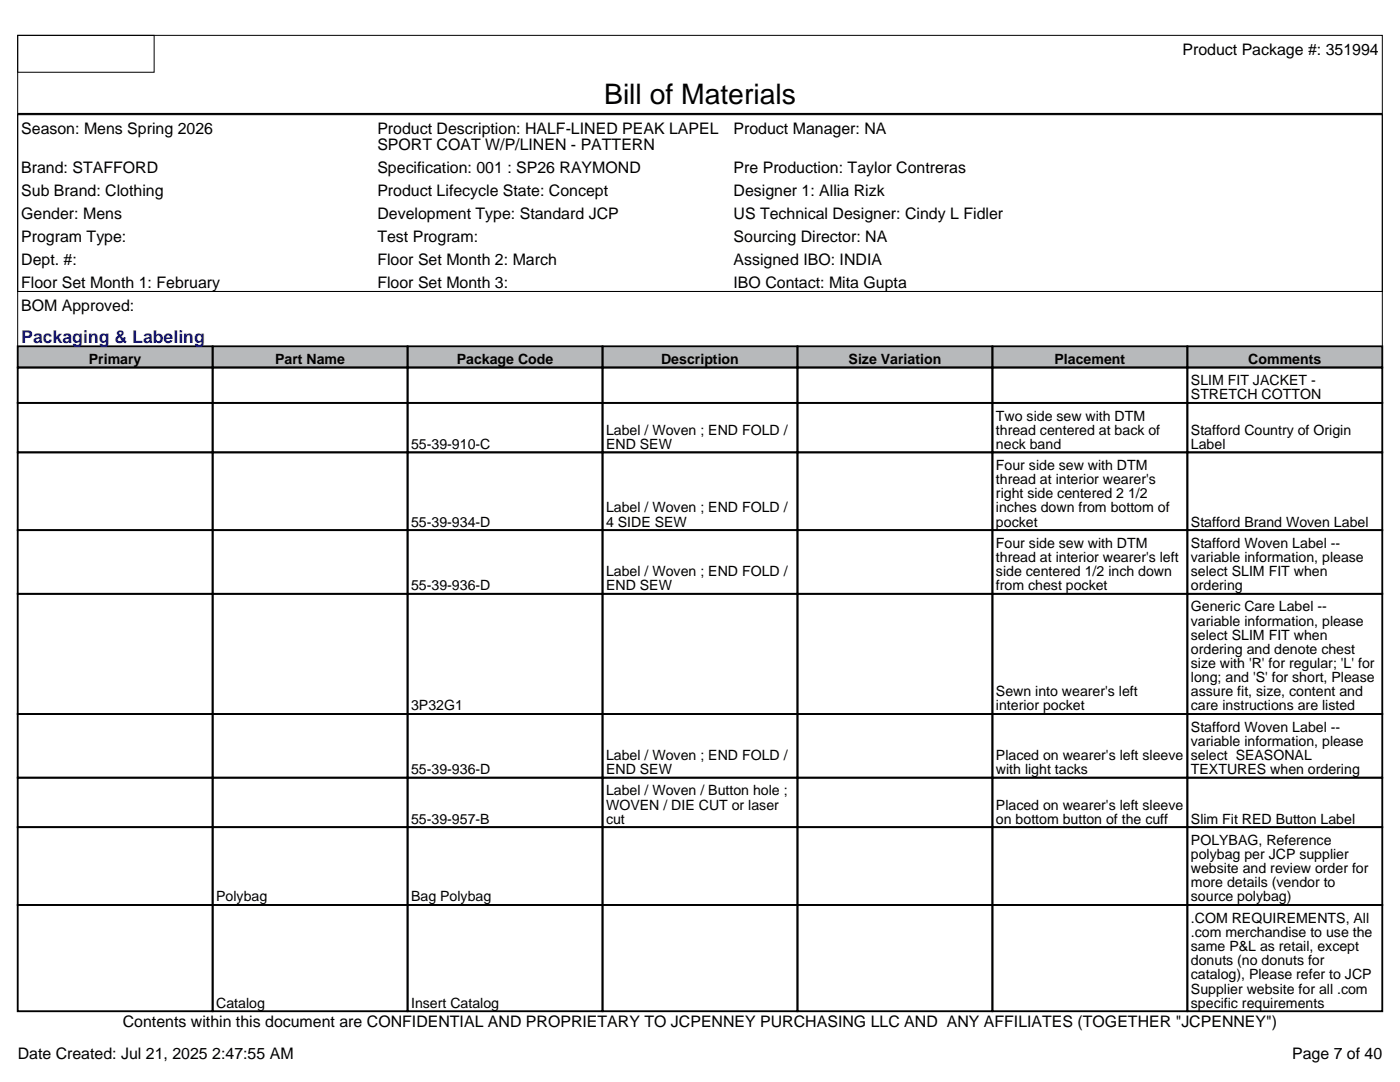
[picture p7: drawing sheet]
<svg xmlns="http://www.w3.org/2000/svg" width="279mm" height="216mm" viewBox="0 0 279 216" stroke-linecap="round" stroke-linejoin="round" font-family="sans-serif">
<defs><g id="words">
<text font-size="5.6" x="120.6" y="20.8">Bill of Materials</text>
<text font-size="3.5" fill="#00f" x="4.2" y="68.4">Packaging &amp; Labeling</text>
<g font-size="3.2">
<text x="236" y="10.9">Product Package #: 351994</text>
<text x="4.2" y="26.8">Season: Mens Spring 2026</text>
<text x="75.3" y="26.8">Product Description: HALF-LINED PEAK LAPEL</text>
<text x="75.3" y="29.9">SPORT COAT W/P/LINEN - PATTERN</text>
<text x="146.4" y="26.8">Product Manager: NA</text>
<text x="4.2" y="34.5">Brand: STAFFORD</text>
<text x="75.3" y="34.5">Specification: 001 : SP26 RAYMOND</text>
<text x="146.4" y="34.5">Pre Production: Taylor Contreras</text>
<text x="4.2" y="39.1">Sub Brand: Clothing</text>
<text x="75.3" y="39.1">Product Lifecycle State: Concept</text>
<text x="146.4" y="39.1">Designer 1: Allia Rizk</text>
<text x="4.2" y="43.7">Gender: Mens</text>
<text x="75.3" y="43.7">Development Type: Standard JCP</text>
<text x="146.4" y="43.7">US Technical Designer: Cindy L Fidler</text>
<text x="4.2" y="48.3">Program Type:</text>
<text x="4.2" y="52.9">Dept. #:</text>
<text x="75.3" y="48.3">Test Program:</text>
<text x="75.3" y="52.9">Floor Set Month 2: March</text>
<text x="146.4" y="48.3">Sourcing Director: NA</text>
<text x="146.4" y="52.9">Assigned IBO: INDIA</text>
<text x="4.2" y="57.5">Floor Set Month 1: February</text>
<text x="75.3" y="57.5">Floor Set Month 3:</text>
<text x="146.4" y="57.5">IBO Contact: Mita Gupta</text>
<text x="4.2" y="62">BOM Approved:</text>
<text x="24.5" y="205">Contents within this document are CONFIDENTIAL AND PROPRIETARY TO JCPENNEY PURCHASING LLC AND ANY AFFILIATES (TOGETHER &quot;JCPENNEY&quot;)</text>
<text x="3.5" y="211.3">Date Created: Jul 21, 2025 2:47:55 AM</text>
<text x="257.9" y="211.3">Page 7 of 40</text>
</g>
<g font-size="2.8">
<text x="17.7" y="72.6">Primary</text>
<text x="54.9" y="72.6">Part Name</text>
<text x="91.1" y="72.6">Package Code</text>
<text x="131.9" y="72.6">Description</text>
<text x="169.4" y="72.6">Size Variation</text>
<text x="210.5" y="72.6">Placement</text>
<text x="237.7" y="76.9">SLIM FIT JACKET -</text>
<text x="249.1" y="72.6">Comments</text>
<text x="198.8" y="83.9">Two side sew with DTM</text>
<text x="237.7" y="79.7">STRETCH COTTON</text>
<text x="82" y="89.6">55-39-910-C</text>
<text x="121" y="86.7">Label / Woven ; END FOLD /</text>
<text x="121" y="89.6">END SEW</text>
<text x="198.8" y="86.7">thread centered at back of</text>
<text x="198.8" y="89.6">neck band</text>
<text x="237.7" y="86.7">Stafford Country of Origin</text>
<text x="237.7" y="89.6">Label</text>
<text x="198.8" y="93.8">Four side sew with DTM</text>
<text x="198.8" y="96.6">thread at interior wearer's</text>
<text x="198.8" y="99.4">right side centered 2 1/2</text>
<text x="82" y="105.1">55-39-934-D</text>
<text x="121" y="102.3">Label / Woven ; END FOLD /</text>
<text x="121" y="105.1">4 SIDE SEW</text>
<text x="198.8" y="102.3">inches down from bottom of</text>
<text x="198.8" y="105.1">pocket</text>
<text x="237.7" y="105.1">Stafford Brand Woven Label</text>
<text x="198.8" y="109.3">Four side sew with DTM</text>
<text x="198.8" y="112.1">thread at interior wearer's left</text>
<text x="237.7" y="109.3">Stafford Woven Label --</text>
<text x="237.7" y="112.1">variable information, please</text>
<text x="82" y="117.8">55-39-936-D</text>
<text x="121" y="115">Label / Woven ; END FOLD /</text>
<text x="121" y="117.8">END SEW</text>
<text x="198.8" y="115">side centered 1/2 inch down</text>
<text x="198.8" y="117.8">from chest pocket</text>
<text x="237.7" y="115">select SLIM FIT when</text>
<text x="237.7" y="117.8">ordering</text>
<text x="237.7" y="122">Generic Care Label --</text>
<text x="237.7" y="124.8">variable information, please</text>
<text x="237.7" y="127.7">select SLIM FIT when</text>
<text x="237.7" y="130.5">ordering and denote chest</text>
<text x="237.7" y="133.3">size with 'R' for regular; 'L' for</text>
<text x="237.7" y="136.1">long; and 'S' for short, Please</text>
<text x="82" y="141.8">3P32G1</text>
<text x="198.8" y="138.9">Sewn into wearer's left</text>
<text x="198.8" y="141.8">interior pocket</text>
<text x="237.7" y="138.9">assure fit, size, content and</text>
<text x="237.7" y="141.8">care instructions are listed</text>
<text x="237.7" y="146">Stafford Woven Label --</text>
<text x="237.7" y="148.8">variable information, please</text>
<text x="82" y="154.5">55-39-936-D</text>
<text x="121" y="151.6">Label / Woven ; END FOLD /</text>
<text x="121" y="154.5">END SEW</text>
<text x="198.8" y="151.6">Placed on wearer's left sleeve</text>
<text x="198.8" y="154.5">with light tacks</text>
<text x="237.7" y="151.6">select SEASONAL</text>
<text x="237.7" y="154.5">TEXTURES when ordering</text>
<text x="121" y="158.7">Label / Woven / Button hole ;</text>
<text x="121" y="161.5">WOVEN / DIE CUT or laser</text>
<text x="198.8" y="161.5">Placed on wearer's left sleeve</text>
<text x="82" y="164.3">55-39-957-B</text>
<text x="121" y="164.3">cut</text>
<text x="198.8" y="164.3">on bottom button of the cuff</text>
<text x="237.7" y="164.3">Slim Fit RED Button Label</text>
<text x="237.7" y="168.6">POLYBAG, Reference</text>
<text x="237.7" y="171.4">polybag per JCP supplier</text>
<text x="43.1" y="179.9">Polybag</text>
<text x="82" y="179.9">Bag Polybag</text>
<text x="237.7" y="174.2">website and review order for</text>
<text x="237.7" y="177">more details (vendor to</text>
<text x="237.7" y="179.9">source polybag)</text>
<text x="237.7" y="184.1">.COM REQUIREMENTS, All</text>
<text x="237.7" y="187">.com merchandise to use the</text>
<text x="237.7" y="189.8">same P&amp;L as retail, except</text>
<text x="237.7" y="192.6">donuts (no donuts for</text>
<text x="237.7" y="195.4">catalog), Please refer to JCP</text>
<text x="43.1" y="201.1">Catalog</text>
<text x="82" y="201.1">Insert Catalog</text>
<text x="237.7" y="198.3">Supplier website for all .com</text>
<text x="237.7" y="201.1">specific requirements</text>
</g>
</g></defs>
<g fill="#b7b9bb">
<path d="M3.5 69.1h38.9v4.2h-38.9z"/>
<path d="M42.4 69.1h38.9v4.2h-38.9z"/>
<path d="M81.3 69.1h38.9v4.2h-38.9z"/>
<path d="M120.2 69.1h39v4.2h-39z"/>
<path d="M159.2 69.1h38.9v4.2h-38.9z"/>
<path d="M198.1 69.1h38.9v4.2h-38.9z"/>
<path d="M237 69.1h38.9v4.2h-38.9z"/>
</g>
<path d="M3.5 7.1h272.4v51.1h-272.4zM3.5 7.1h27.3v7.3h-27.3zM3.5 22.9h272.4v35.3h-272.4zM3.5 58.2h272.4v143.6h-272.4z" fill="none" stroke="#000" stroke-width=".2"/>
<g fill="none" stroke="#000" stroke-width=".35">
<path d="M3.5 22.7h272.4M3.5 69.1h38.9v4.2h-38.9zM3.5 73.3h38.9v7.1h-38.9zM42.4 69.1h38.9v4.2h-38.9zM42.4 73.3h38.9v7.1h-38.9zM81.3 69.1h38.9v4.2h-38.9zM81.3 73.3h38.9v7.1h-38.9zM120.2 69.1h39v4.2h-39zM120.2 73.3h39v7.1h-39zM159.2 69.1h38.9v4.2h-38.9zM159.2 73.3h38.9v7.1h-38.9zM198.1 69.1h38.9v4.2h-38.9z"/>
<path d="M198.1 73.3h38.9v7.1h-38.9zM237 69.1h38.9v4.2h-38.9zM237 73.3h38.9v7.1h-38.9zM3.5 80.4h38.9v9.9h-38.9zM3.5 90.3h38.9v15.5h-38.9zM42.4 80.4h38.9v9.9h-38.9zM42.4 90.3h38.9v15.5h-38.9zM81.3 80.4h38.9v9.9h-38.9zM81.3 90.3h38.9v15.5h-38.9zM120.2 80.4h39v9.9h-39zM120.2 90.3h39v15.5h-39zM159.2 80.4h38.9v9.9h-38.9z"/>
<path d="M159.2 90.3h38.9v15.5h-38.9zM198.1 80.4h38.9v9.9h-38.9zM198.1 90.3h38.9v15.5h-38.9zM237 80.4h38.9v9.9h-38.9zM237 90.3h38.9v15.5h-38.9zM3.5 105.8h38.9v12.7h-38.9zM3.5 118.5h38.9v24h-38.9zM42.4 105.8h38.9v12.7h-38.9zM42.4 118.5h38.9v24h-38.9zM81.3 105.8h38.9v12.7h-38.9zM81.3 118.5h38.9v24h-38.9zM120.2 105.8h39v12.7h-39z"/>
<path d="M120.2 118.5h39v24h-39zM159.2 105.8h38.9v12.7h-38.9zM159.2 118.5h38.9v24h-38.9zM198.1 105.8h38.9v12.7h-38.9zM198.1 118.5h38.9v24h-38.9zM237 105.8h38.9v12.7h-38.9zM237 118.5h38.9v24h-38.9zM3.5 142.5h38.9v12.7h-38.9zM3.5 155.2h38.9v9.9h-38.9zM42.4 142.5h38.9v12.7h-38.9zM42.4 155.2h38.9v9.9h-38.9zM81.3 142.5h38.9v12.7h-38.9z"/>
<path d="M81.3 155.2h38.9v9.9h-38.9zM120.2 142.5h39v12.7h-39zM120.2 155.2h39v9.9h-39zM159.2 142.5h38.9v12.7h-38.9zM159.2 155.2h38.9v9.9h-38.9zM198.1 142.5h38.9v12.7h-38.9zM198.1 155.2h38.9v9.9h-38.9zM237 142.5h38.9v12.7h-38.9zM237 155.2h38.9v9.9h-38.9zM3.5 165.1h38.9v15.5h-38.9zM42.4 165.1h38.9v15.5h-38.9zM81.3 165.1h38.9v15.5h-38.9z"/>
<path d="M120.2 165.1h39v15.5h-39zM159.2 165.1h38.9v15.5h-38.9zM198.1 165.1h38.9v15.5h-38.9zM237 165.1h38.9v15.5h-38.9zM3.5 180.6h38.9v21.2h-38.9zM42.4 180.6h38.9v21.2h-38.9zM81.3 180.6h38.9v21.2h-38.9zM120.2 180.6h39v21.2h-39zM159.2 180.6h38.9v21.2h-38.9zM198.1 180.6h38.9v21.2h-38.9zM237 180.6h38.9v21.2h-38.9z"/>
</g>
<use href="#words"/>
</svg>
